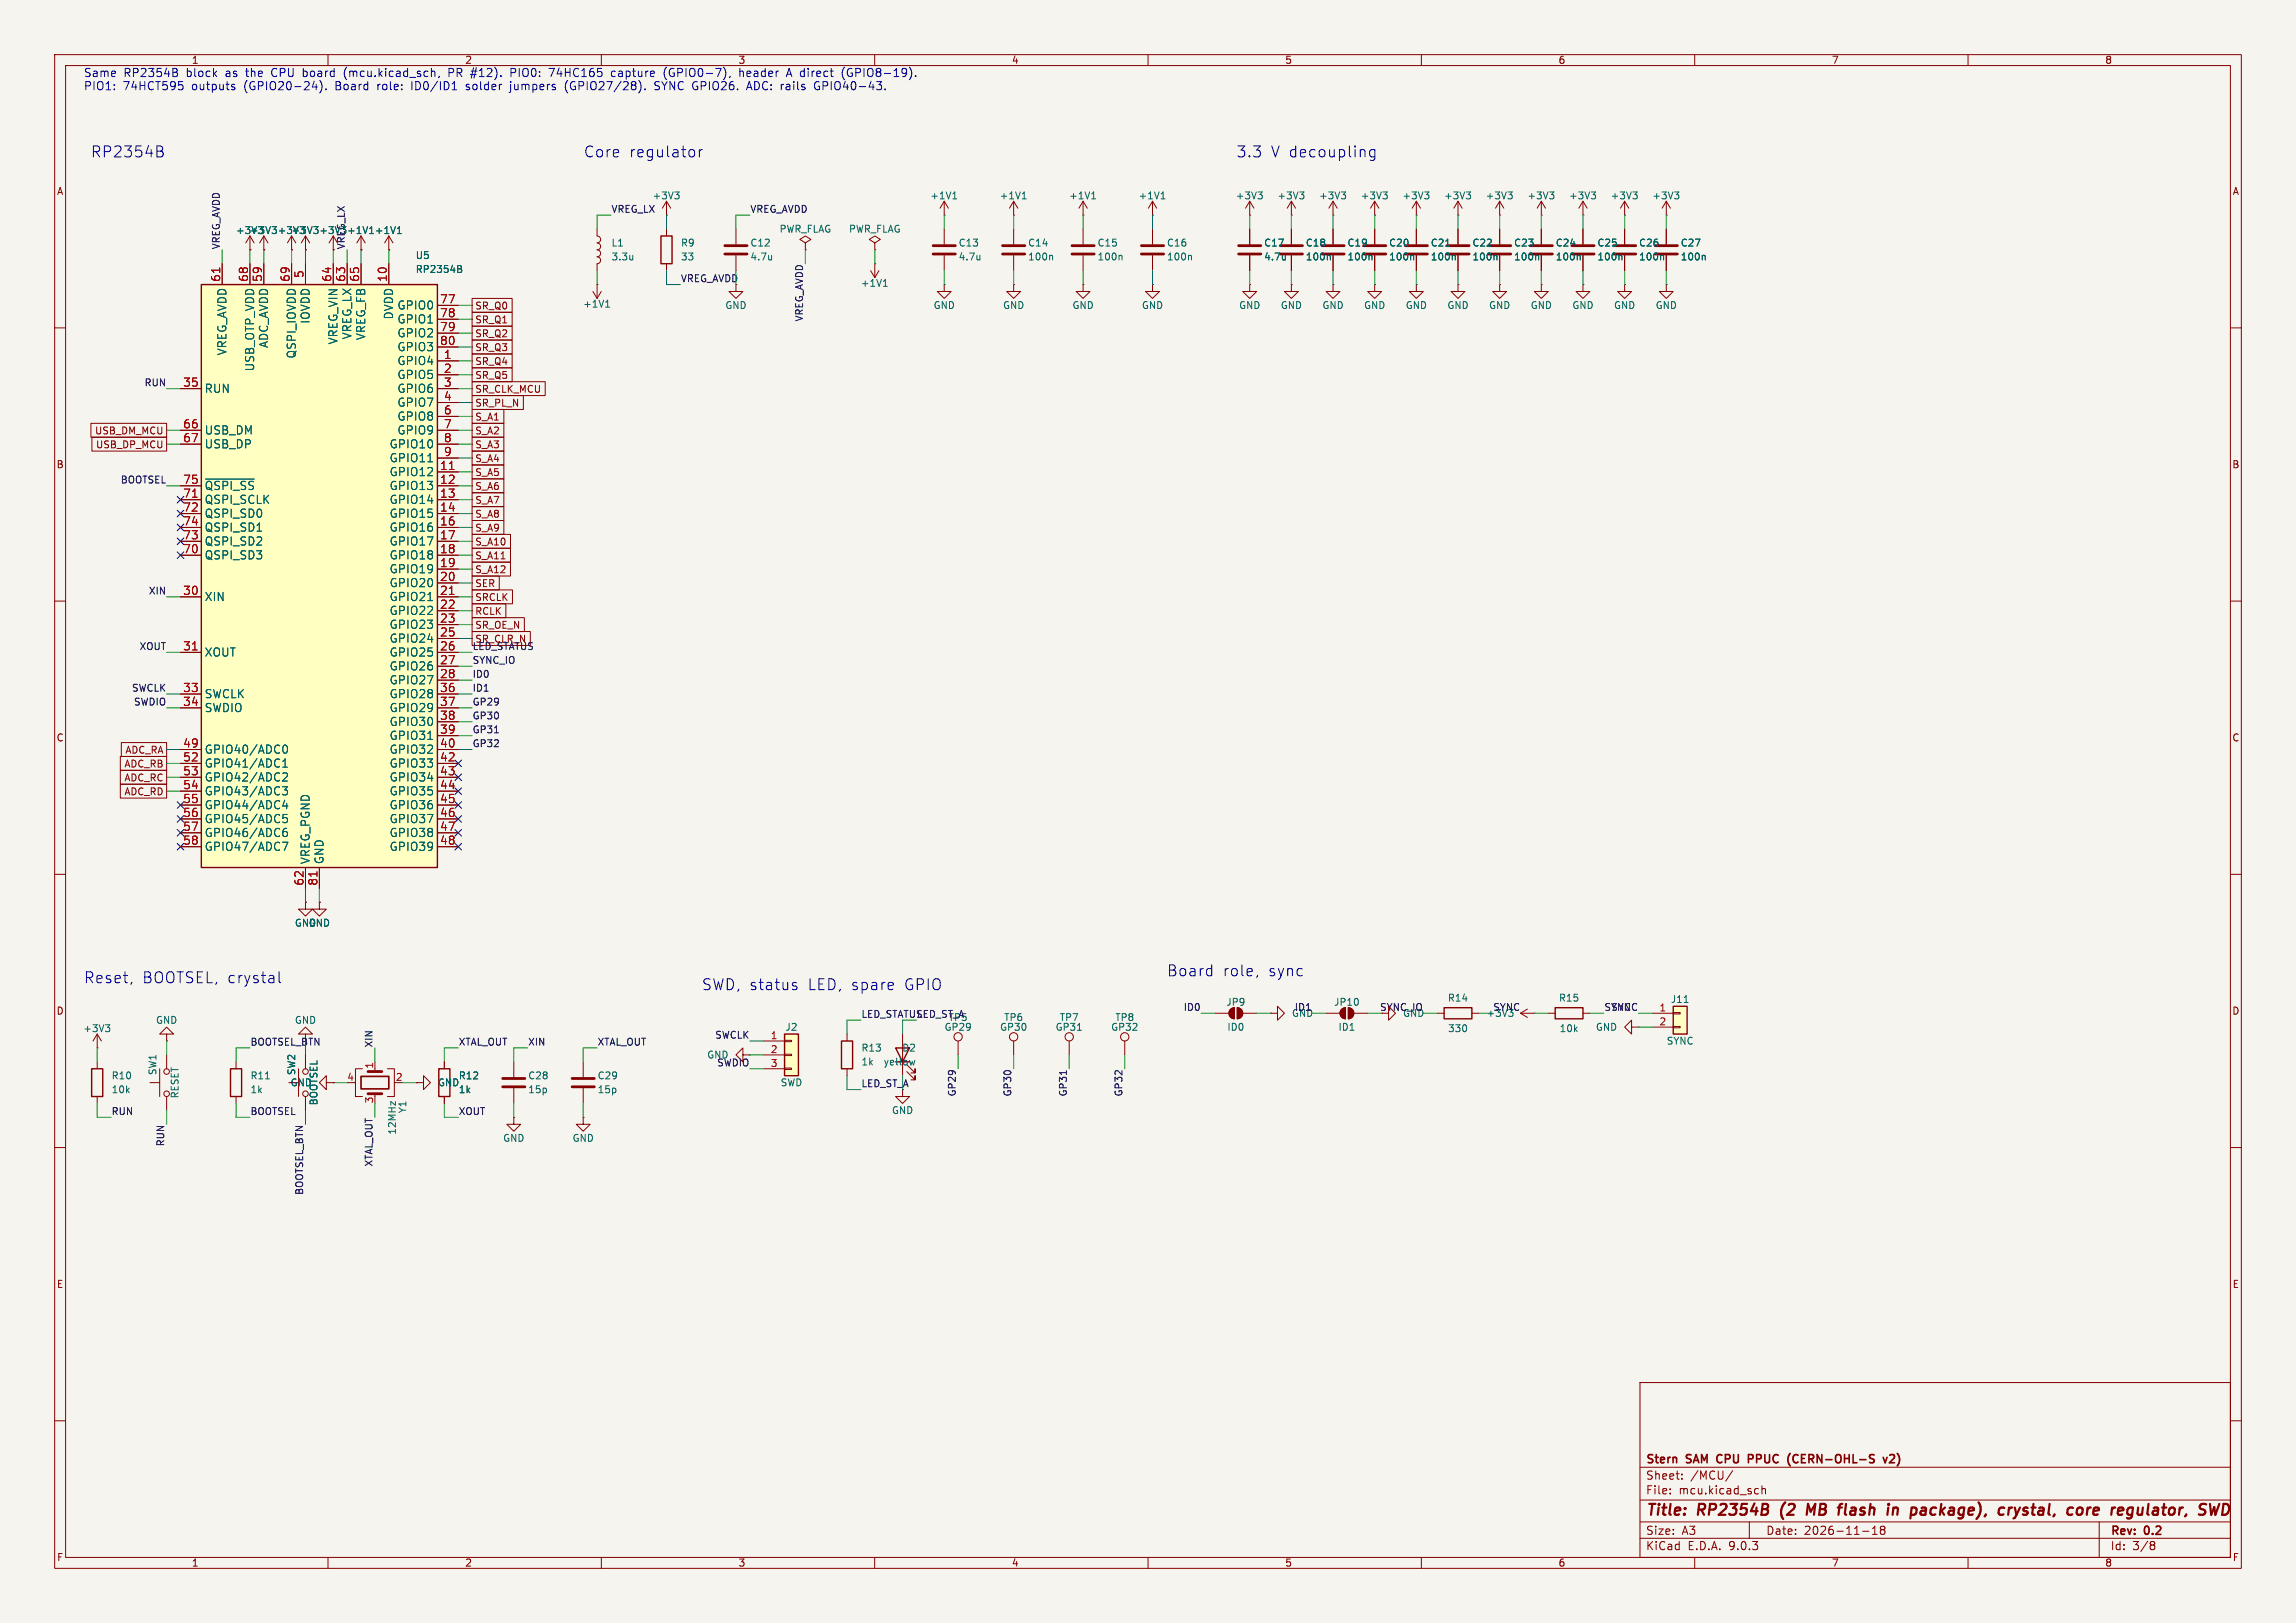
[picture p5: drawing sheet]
<svg xmlns="http://www.w3.org/2000/svg" width="420mm" height="297mm" viewBox="0 0 420 297" stroke-linecap="round" stroke-linejoin="round" font-family="sans-serif">
<defs><g id="words">
<g font-size="2.8" fill="#0000c2">
<text x="16.5" y="29">RP2354B</text>
<text x="106.7" y="29">Core</text>
<text x="115" y="29">regulator</text>
<text x="226.1" y="29">3.3</text>
<text x="232.4" y="29">V decoupling</text>
<text x="213.4" y="178.8">Board</text>
<text x="223.6" y="178.8">role,</text>
<text x="232" y="178.8">sync</text>
<text x="15.2" y="180.1">Reset,</text>
<text x="26" y="180.1">BOOTSEL, crystal</text>
<text x="128.3" y="181.4">SWD, status</text>
<text x="147.7" y="181.4">LED, spare</text>
<text x="165.5" y="181.4">GPIO</text>
</g>
<g font-size="2.8" fill="#840000">
<text x="301" y="277.9">Title:</text>
<text x="310.6" y="277.9">RP2354B</text>
<text x="326.6" y="277.9">(2</text>
<text x="332.2" y="277.9">MB</text>
<text x="338.8" y="277.9">flash</text>
<text x="348.5" y="277.9">in</text>
<text x="353.6" y="277.9">package),</text>
<text x="370.5" y="277.9">crystal,</text>
<text x="383.9" y="277.9">core</text>
<text x="392.7" y="277.9">regulator,</text>
</g>
<g font-size="2.1" fill="#0000c2">
<text x="15.2" y="14.4">Same</text>
<text x="15.2" y="16.8">PIO1:</text>
<text x="22.5" y="16.8">74HCT595</text>
<text x="22.6" y="14.4">RP2354B</text>
<text x="34.1" y="14.4">block</text>
<text x="35.1" y="16.8">outputs</text>
<text x="41.4" y="14.4">as</text>
<text x="44.8" y="16.8">(GPIO20-24).</text>
<text x="45.3" y="14.4">the</text>
<text x="50.1" y="14.4">CPU board</text>
<text x="61.7" y="16.8">Board</text>
<text x="63.6" y="14.4">(mcu.kicad_sch,</text>
<text x="69.5" y="16.8">role:</text>
<text x="75.8" y="16.8">ID0/ID1</text>
<text x="82.9" y="14.4">PR #12).</text>
<text x="86" y="16.8">solder</text>
<text x="94.2" y="16.8">jumpers</text>
<text x="94.6" y="14.4">PIO0:</text>
<text x="101.8" y="14.4">74HC165</text>
<text x="104.4" y="16.8">(GPIO27/28).</text>
<text x="113.3" y="14.4">capture</text>
<text x="121" y="16.8">SYNC GPIO26.</text>
<text x="123.1" y="14.4">(GPIO0-7),</text>
<text x="137.1" y="14.4">header</text>
<text x="138.2" y="16.8">ADC: rails</text>
<text x="146" y="14.4">A direct</text>
<text x="150.8" y="16.8">GPIO40-43.</text>
<text x="156.3" y="14.4">(GPIO8-19).</text>
</g>
<g font-size="2.1" fill="#a90000">
<text x="40.4" y="51.7" transform="rotate(-90 40.4 51.7)">61</text>
<text x="45.5" y="51.7" transform="rotate(-90 45.5 51.7)">68</text>
<text x="48" y="51.7" transform="rotate(-90 48 51.7)">59</text>
<text x="53.1" y="51.7" transform="rotate(-90 53.1 51.7)">69</text>
<text x="55.6" y="51" transform="rotate(-90 55.6 51)">5</text>
<text x="60.7" y="51.7" transform="rotate(-90 60.7 51.7)">64</text>
<text x="63.2" y="51.7" transform="rotate(-90 63.2 51.7)">63</text>
<text x="65.8" y="51.7" transform="rotate(-90 65.8 51.7)">65</text>
<text x="70.9" y="51.7" transform="rotate(-90 70.9 51.7)">10</text>
<text x="80.4" y="55.6">77</text>
<text x="80.4" y="58.2">78</text>
<text x="80.4" y="60.7">79</text>
<text x="80.4" y="63.2">80</text>
<text x="81.1" y="65.8">1</text>
<text x="33.4" y="70.9">35</text>
<text x="81.1" y="68.3">2</text>
<text x="81.1" y="70.9">3</text>
<text x="81.1" y="73.4">4</text>
<text x="81.1" y="75.9">6</text>
<text x="33.4" y="78.5">66</text>
<text x="33.4" y="81">67</text>
<text x="81.1" y="78.5">7</text>
<text x="81.1" y="81">8</text>
<text x="81.1" y="83.6">9</text>
<text x="33.4" y="88.6">75</text>
<text x="80.4" y="86.1">11</text>
<text x="80.4" y="88.6">12</text>
<text x="33.4" y="91.2">71</text>
<text x="33.4" y="93.7">72</text>
<text x="80.4" y="91.2">13</text>
<text x="80.4" y="93.7">14</text>
<text x="33.4" y="96.3">74</text>
<text x="33.4" y="98.8">73</text>
<text x="33.4" y="101.3">70</text>
<text x="80.4" y="96.3">16</text>
<text x="80.4" y="98.8">17</text>
<text x="80.4" y="101.3">18</text>
<text x="80.4" y="103.9">19</text>
<text x="80.4" y="106.4">20</text>
<text x="33.4" y="109">30</text>
<text x="80.4" y="109">21</text>
<text x="80.4" y="111.5">22</text>
<text x="33.4" y="119.1">31</text>
<text x="80.4" y="114">23</text>
<text x="80.4" y="116.6">25</text>
<text x="80.4" y="119.1">26</text>
<text x="80.4" y="121.7">27</text>
<text x="80.4" y="124.2">28</text>
<text x="33.4" y="126.7">33</text>
<text x="33.4" y="129.3">34</text>
<text x="80.4" y="131.8">38</text>
<text x="80.4" y="126.7">36</text>
<text x="80.4" y="129.3">37</text>
<text x="33.4" y="136.9">49</text>
<text x="80.4" y="134.4">39</text>
<text x="80.4" y="136.9">40</text>
<text x="33.4" y="139.4">52</text>
<text x="33.4" y="142">53</text>
<text x="80.4" y="139.4">42</text>
<text x="80.4" y="142">43</text>
<text x="33.4" y="144.5">54</text>
<text x="33.4" y="147.1">55</text>
<text x="33.4" y="149.6">56</text>
<text x="80.4" y="144.5">44</text>
<text x="80.4" y="147.1">45</text>
<text x="80.4" y="149.6">46</text>
<text x="33.4" y="152.1">57</text>
<text x="33.4" y="154.7">58</text>
<text x="80.4" y="152.1">47</text>
<text x="80.4" y="154.7">48</text>
<text x="55.6" y="162.2" transform="rotate(-90 55.6 162.2)">62</text>
<text x="58.2" y="162.2" transform="rotate(-90 58.2 162.2)">81</text>
</g>
<g font-size="2.1" fill="#006464">
<text x="56.9" y="59.3" transform="rotate(-90 56.9 59.3)">IOVDD</text>
<text x="72.1" y="58.5" transform="rotate(-90 72.1 58.5)">DVDD</text>
<text x="72.6" y="56.9">GPIO0</text>
<text x="72.6" y="59.4">GPIO1</text>
<text x="41.6" y="65.1" transform="rotate(-90 41.6 65.1)">VREG_AVDD</text>
<text x="49.2" y="63.7" transform="rotate(-90 49.2 63.7)">ADC_AVDD</text>
<text x="54.3" y="65.7" transform="rotate(-90 54.3 65.7)">QSPI_IOVDD</text>
<text x="61.9" y="63.1" transform="rotate(-90 61.9 63.1)">VREG_VIN</text>
<text x="64.5" y="62.2" transform="rotate(-90 64.5 62.2)">VREG_LX</text>
<text x="67" y="62.3" transform="rotate(-90 67 62.3)">VREG_FB</text>
<text x="72.6" y="61.9">GPIO2</text>
<text x="72.6" y="64.5">GPIO3</text>
<text x="46.7" y="68" transform="rotate(-90 46.7 68)">USB_OTP_VDD</text>
<text x="72.6" y="67">GPIO4</text>
<text x="72.6" y="69.6">GPIO5</text>
<text x="37.3" y="72.1">RUN</text>
<text x="72.6" y="72.1">GPIO6</text>
<text x="72.6" y="74.6">GPIO7</text>
<text x="72.6" y="77.2">GPIO8</text>
<text x="37.3" y="79.7">USB_DM</text>
<text x="37.3" y="82.3">USB_DP</text>
<text x="71.2" y="82.3">GPIO10</text>
<text x="72.6" y="79.7">GPIO9</text>
<text x="37.3" y="89.9">~{QSPI_SS}</text>
<text x="71.2" y="84.8">GPIO11</text>
<text x="71.2" y="87.3">GPIO12</text>
<text x="71.2" y="89.9">GPIO13</text>
<text x="37.3" y="92.4">QSPI_SCLK</text>
<text x="37.3" y="95">QSPI_SD0</text>
<text x="71.2" y="92.4">GPIO14</text>
<text x="71.2" y="95">GPIO15</text>
<text x="37.3" y="97.5">QSPI_SD1</text>
<text x="37.3" y="100">QSPI_SD2</text>
<text x="71.2" y="97.5">GPIO16</text>
<text x="71.2" y="100">GPIO17</text>
<text x="37.3" y="102.6">QSPI_SD3</text>
<text x="71.2" y="102.6">GPIO18</text>
<text x="71.2" y="105.1">GPIO19</text>
<text x="71.2" y="107.7">GPIO20</text>
<text x="37.3" y="110.2">XIN</text>
<text x="71.2" y="110.2">GPIO21</text>
<text x="71.2" y="112.7">GPIO22</text>
<text x="71.2" y="115.3">GPIO23</text>
<text x="71.2" y="117.8">GPIO24</text>
<text x="37.3" y="120.4">XOUT</text>
<text x="71.2" y="120.4">GPIO25</text>
<text x="71.2" y="122.9">GPIO26</text>
<text x="71.2" y="125.4">GPIO27</text>
<text x="37.3" y="128">SWCLK</text>
<text x="37.3" y="130.5">SWDIO</text>
<text x="71.2" y="128">GPIO28</text>
<text x="71.2" y="130.5">GPIO29</text>
<text x="71.2" y="133.1">GPIO30</text>
<text x="71.2" y="135.6">GPIO31</text>
<text x="37.3" y="138.1">GPIO40/ADC0</text>
<text x="37.3" y="140.7">GPIO41/ADC1</text>
<text x="37.3" y="143.2">GPIO42/ADC2</text>
<text x="71.2" y="138.1">GPIO32</text>
<text x="71.2" y="140.7">GPIO33</text>
<text x="71.2" y="143.2">GPIO34</text>
<text x="37.3" y="145.8">GPIO43/ADC3</text>
<text x="37.3" y="148.3">GPIO44/ADC4</text>
<text x="71.2" y="145.8">GPIO35</text>
<text x="71.2" y="148.3">GPIO36</text>
<text x="37.3" y="150.8">GPIO45/ADC5</text>
<text x="37.3" y="153.4">GPIO46/ADC6</text>
<text x="37.3" y="155.9">GPIO47/ADC7</text>
<text x="71.2" y="150.8">GPIO37</text>
<text x="71.2" y="153.4">GPIO38</text>
<text x="71.2" y="155.9">GPIO39</text>
<text x="56.9" y="158.2" transform="rotate(-90 56.9 158.2)">VREG_PGND</text>
<text x="59.4" y="158.2" transform="rotate(-90 59.4 158.2)">GND</text>
</g>
<g font-size="2.1" fill="#840000">
<text x="301" y="268.2">Stern</text>
<text x="308.6" y="268.2">SAM</text>
<text x="314.8" y="268.2">CPU</text>
<text x="321.1" y="268.2">PPUC</text>
<text x="328.9" y="268.2">(CERN-OHL-S</text>
<text x="347.1" y="268.2">v2)</text>
<text x="301" y="273.7">File:</text>
<text x="301" y="271">Sheet:</text>
<text x="307.1" y="273.7">mcu.kicad_sch</text>
<text x="309.2" y="271">/MCU/</text>
<text x="301" y="281.1">Size:</text>
<text x="307.6" y="281.1">A3</text>
<text x="323" y="281.1">Date:</text>
<text x="330" y="281.1">2026-11-18</text>
<text x="386" y="281.3">Rev:</text>
<text x="392.4" y="281.3">0.2</text>
<text x="301" y="283.9">KiCad</text>
<text x="308.7" y="283.9">E.D.A.</text>
<text x="316.3" y="283.9">9.0.3</text>
<text x="386" y="283.9">Id:</text>
<text x="390.1" y="283.9">3/8</text>
</g>
<g font-size="1.8" fill="#840000">
<text x="35" y="11.9">1</text>
<text x="85" y="11.9">2</text>
<text x="135" y="11.9">3</text>
<text x="185" y="11.9">4</text>
<text x="235" y="11.9">5</text>
<text x="285" y="11.9">6</text>
<text x="335" y="11.9">7</text>
<text x="385" y="11.9">8</text>
<text x="10.3" y="35.9">A</text>
<text x="408.3" y="35.9">A</text>
<text x="86.8" y="56.8">SR_Q0</text>
<text x="86.8" y="59.4">SR_Q1</text>
<text x="86.8" y="64.5">SR_Q3</text>
<text x="86.8" y="61.9">SR_Q2</text>
<text x="86.8" y="69.5">SR_Q5</text>
<text x="86.8" y="67">SR_Q4</text>
<text x="86.8" y="77.2">S_A1</text>
<text x="86.8" y="74.6">SR_PL_N</text>
<text x="86.8" y="72.1">SR_CLK_MCU</text>
<text x="17.3" y="79.7">USB_DM_MCU</text>
<text x="17.5" y="82.2">USB_DP_MCU</text>
<text x="86.8" y="82.2">S_A3</text>
<text x="86.8" y="79.7">S_A2</text>
<text x="10.3" y="85.9">B</text>
<text x="86.8" y="89.9">S_A6</text>
<text x="86.8" y="87.3">S_A5</text>
<text x="86.8" y="84.8">S_A4</text>
<text x="408.2" y="85.9">B</text>
<text x="86.8" y="94.9">S_A8</text>
<text x="86.8" y="92.4">S_A7</text>
<text x="86.8" y="100">S_A10</text>
<text x="86.8" y="97.5">S_A9</text>
<text x="86.8" y="105.1">S_A12</text>
<text x="86.8" y="102.6">S_A11</text>
<text x="86.8" y="107.6">SER</text>
<text x="86.8" y="112.7">RCLK</text>
<text x="86.8" y="110.2">SRCLK</text>
<text x="86.8" y="115.3">SR_OE_N</text>
<text x="10.3" y="135.9">C</text>
<text x="408.2" y="135.9">C</text>
<text x="22.7" y="140.7">ADC_RB</text>
<text x="22.7" y="143.2">ADC_RC</text>
<text x="22.8" y="138.1">ADC_RA</text>
<text x="22.7" y="145.7">ADC_RD</text>
<text x="10.3" y="185.9">D</text>
<text x="408.2" y="185.9">D</text>
<text x="10.3" y="235.9">E</text>
<text x="408.3" y="235.9">E</text>
<text x="10.3" y="285.9">F</text>
<text x="35" y="286.9">1</text>
<text x="85" y="286.9">2</text>
<text x="135" y="286.9">3</text>
<text x="185" y="286.9">4</text>
<text x="235" y="286.9">5</text>
<text x="285" y="286.9">6</text>
<text x="335" y="286.9">7</text>
<text x="385" y="286.9">8</text>
<text x="408.3" y="285.9">F</text>
</g>
<g font-size="1.8" fill="#0f0f0f">
<text x="111.8" y="39">VREG_LX</text>
<text x="137.2" y="39">VREG_AVDD</text>
<text x="40.3" y="45.7" transform="rotate(-90 40.3 45.7)">VREG_AVDD</text>
<text x="124.5" y="51.7">VREG_AVDD</text>
<text x="147" y="58.9" transform="rotate(-90 147 58.9)">VREG_AVDD</text>
<text x="26.3" y="70.8">RUN</text>
<text x="22" y="88.6">BOOTSEL</text>
<text x="27.1" y="108.9">XIN</text>
<text x="25.4" y="119">XOUT</text>
<text x="86.4" y="119">LED_STATUS</text>
<text x="86.8" y="117.8">SR_CLR_N</text>
<text x="86.4" y="124.1">ID0</text>
<text x="86.4" y="121.6">SYNC_IO</text>
<text x="24" y="126.7">SWCLK</text>
<text x="24.4" y="129.2">SWDIO</text>
<text x="86.4" y="131.7">GP30</text>
<text x="86.4" y="129.2">GP29</text>
<text x="86.4" y="126.7">ID1</text>
<text x="86.4" y="134.3">GP31</text>
<text x="86.4" y="136.8">GP32</text>
<text x="216.4" y="185.1">ID0</text>
<text x="236.7" y="185.1">ID1</text>
<text x="252.3" y="185.1">SYNC_IO</text>
<text x="273" y="185.1">SYNC</text>
<text x="294.6" y="185.1">SYNC</text>
<text x="45.7" y="191.4">BOOTSEL_BTN</text>
<text x="68.2" y="191.8" transform="rotate(-90 68.2 191.8)">XIN</text>
<text x="83.8" y="191.4">XTAL_OUT</text>
<text x="96.5" y="191.4">XIN</text>
<text x="109.2" y="191.4">XTAL_OUT</text>
<text x="130.7" y="190.2">SWCLK</text>
<text x="167.6" y="186.3">LED_ST_A</text>
<text x="173.4" y="187">TP5</text>
<text x="256.5" y="186.3">GND</text>
<text x="271.8" y="186.3">+3V3</text>
<text x="129.3" y="193.9">GND</text>
<text x="131.1" y="195.2">SWDIO</text>
<text x="157.5" y="199">LED_ST_A</text>
<text x="174.9" y="200.7" transform="rotate(-90 174.9 200.7)">GP29</text>
<text x="185.1" y="200.7" transform="rotate(-90 185.1 200.7)">GP30</text>
<text x="195.2" y="200.7" transform="rotate(-90 195.2 200.7)">GP31</text>
<text x="205.4" y="200.7" transform="rotate(-90 205.4 200.7)">GP32</text>
<text x="20.3" y="204.1">RUN</text>
<text x="30.1" y="209.9" transform="rotate(-90 30.1 209.9)">RUN</text>
<text x="45.7" y="204.1">BOOTSEL</text>
<text x="83.8" y="204.1">XOUT</text>
<text x="68.2" y="213.6" transform="rotate(-90 68.2 213.6)">XTAL_OUT</text>
<text x="55.5" y="218.8" transform="rotate(-90 55.5 218.8)">BOOTSEL_BTN</text>
</g>
<g font-size="1.8" fill="#006464">
<text x="119.3" y="36.7">+3V3</text>
<text x="170.1" y="36.7">+1V1</text>
<text x="182.8" y="36.7">+1V1</text>
<text x="195.5" y="36.7">+1V1</text>
<text x="208.2" y="36.7">+1V1</text>
<text x="226" y="36.7">+3V3</text>
<text x="233.6" y="36.7">+3V3</text>
<text x="241.2" y="36.7">+3V3</text>
<text x="248.8" y="36.7">+3V3</text>
<text x="256.4" y="36.7">+3V3</text>
<text x="264.1" y="36.7">+3V3</text>
<text x="271.7" y="36.7">+3V3</text>
<text x="279.3" y="36.7">+3V3</text>
<text x="286.9" y="36.7">+3V3</text>
<text x="294.5" y="36.7">+3V3</text>
<text x="302.2" y="36.7">+3V3</text>
<text x="43.1" y="43">+3V3</text>
<text x="45.6" y="43">+3V3 +3V3</text>
<text x="53.2" y="43">+3V3 +3V3 +1V1 +1V1</text>
<text x="63.2" y="45.7" transform="rotate(-90 63.2 45.7)">VREG_LX</text>
<text x="76" y="47.6">U5</text>
<text x="111.8" y="45.3">L1</text>
<text x="111.8" y="47.9">3.3u</text>
<text x="124.5" y="45.3">R9</text>
<text x="124.5" y="47.9">33</text>
<text x="137.2" y="45.3">C12</text>
<text x="137.2" y="47.9">4.7u</text>
<text x="142.5" y="42.8">PWR_FLAG</text>
<text x="155.2" y="42.8">PWR_FLAG</text>
<text x="175.3" y="45.3">C13</text>
<text x="175.3" y="47.9">4.7u</text>
<text x="188" y="47.9">100n</text>
<text x="188" y="45.3">C14</text>
<text x="200.7" y="47.9">100n</text>
<text x="200.7" y="45.3">C15</text>
<text x="213.4" y="47.9">100n</text>
<text x="213.4" y="45.3">C16</text>
<text x="231.1" y="45.3">C17</text>
<text x="231.1" y="47.9">4.7u</text>
<text x="238.8" y="47.9">100n</text>
<text x="238.8" y="45.3">C18</text>
<text x="246.4" y="47.9">100n</text>
<text x="246.4" y="45.3">C19</text>
<text x="254" y="47.9">100n</text>
<text x="254" y="45.3">C20</text>
<text x="261.6" y="47.9">100n</text>
<text x="261.6" y="45.3">C21</text>
<text x="269.2" y="47.9">100n</text>
<text x="269.2" y="45.3">C22</text>
<text x="276.9" y="47.9">100n</text>
<text x="276.9" y="45.3">C23</text>
<text x="284.5" y="47.9">100n</text>
<text x="284.5" y="45.3">C24</text>
<text x="292.1" y="47.9">100n</text>
<text x="292.1" y="45.3">C25</text>
<text x="299.7" y="47.9">100n</text>
<text x="299.7" y="45.3">C26</text>
<text x="307.3" y="47.9">100n</text>
<text x="307.3" y="45.3">C27</text>
<text x="76" y="50.1">RP2354B</text>
<text x="157.4" y="52.7">+1V1</text>
<text x="106.6" y="56.5">+1V1</text>
<text x="132.6" y="56.7">GND</text>
<text x="170.7" y="56.7">GND</text>
<text x="183.4" y="56.7">GND</text>
<text x="196.1" y="56.7">GND</text>
<text x="208.8" y="56.7">GND</text>
<text x="226.6" y="56.7">GND</text>
<text x="234.2" y="56.7">GND</text>
<text x="241.8" y="56.7">GND</text>
<text x="249.4" y="56.7">GND</text>
<text x="257" y="56.7">GND</text>
<text x="264.7" y="56.7">GND</text>
<text x="272.3" y="56.7">GND</text>
<text x="279.9" y="56.7">GND</text>
<text x="287.5" y="56.7">GND</text>
<text x="295.1" y="56.7">GND</text>
<text x="302.8" y="56.7">GND</text>
<text x="53.8" y="169.8">GND</text>
<text x="56.4" y="169.8">GND</text>
<text x="224.2" y="184.3">JP9</text>
<text x="244" y="184.3">JP10</text>
<text x="264.8" y="183.5">R14</text>
<text x="285.1" y="183.5">R15</text>
<text x="305.5" y="183.7">J11</text>
<text x="15.1" y="189.1">+3V3</text>
<text x="28.4" y="187.6">GND</text>
<text x="53.8" y="187.6">GND</text>
<text x="143.6" y="188.8">J2</text>
<text x="172.7" y="188.8">GP29</text>
<text x="182.8" y="188.8">GP30</text>
<text x="183.6" y="187">TP6</text>
<text x="193" y="188.8">GP31</text>
<text x="193.8" y="187">TP7</text>
<text x="203.2" y="188.8">GP32</text>
<text x="203.9" y="187">TP8</text>
<text x="224.4" y="188.8">ID0</text>
<text x="236.2" y="186.3">GND</text>
<text x="244.7" y="188.8">ID1</text>
<text x="264.8" y="189.1">330</text>
<text x="285.2" y="189.1">10k</text>
<text x="291.8" y="188.8">GND</text>
<text x="304.8" y="191.4">SYNC</text>
<text x="20.3" y="197.7">R10</text>
<text x="28.8" y="196.8" transform="rotate(-90 28.8 196.8)">SW1</text>
<text x="45.7" y="197.7">R11</text>
<text x="54.2" y="196.8" transform="rotate(-90 54.2 196.8)">SW2</text>
<text x="83.8" y="197.7">R12</text>
<text x="96.5" y="197.7">C28</text>
<text x="109.2" y="197.7">C29</text>
<text x="157.5" y="192.6">R13</text>
<text x="157.5" y="195.2">1k</text>
<text x="161.6" y="195.2">yellow</text>
<text x="164.9" y="192.6">D2</text>
<text x="20.3" y="200.3">10k</text>
<text x="32.9" y="201.1" transform="rotate(-90 32.9 201.1)">RESET</text>
<text x="45.7" y="200.3">1k</text>
<text x="53.1" y="199">GND</text>
<text x="58.3" y="202.4" transform="rotate(-90 58.3 202.4)">BOOTSEL</text>
<text x="74.5" y="203.8" transform="rotate(-90 74.5 203.8)">Y1</text>
<text x="80" y="199">GND</text>
<text x="83.8" y="200.3">1k</text>
<text x="96.5" y="200.3">15p</text>
<text x="109.2" y="200.3">15p</text>
<text x="142.7" y="199">SWD</text>
<text x="72.6" y="207.7" transform="rotate(-90 72.6 207.7)">12MHz</text>
<text x="91.9" y="209.1">GND</text>
<text x="104.6" y="209.1">GND</text>
<text x="163.1" y="204.1">GND</text>
</g>
<g font-size="1.8" fill="#a90000">
<text x="303.5" y="185.2">1</text>
<text x="140.9" y="190.2">1</text>
<text x="303.5" y="187.7">2</text>
<text x="63.4" y="197.9">4</text>
<text x="68.3" y="195.7" transform="rotate(-90 68.3 195.7)">1</text>
<text x="72.3" y="197.9">2</text>
<text x="140.9" y="192.8">2</text>
<text x="140.9" y="195.3">3</text>
<text x="68.3" y="202" transform="rotate(-90 68.3 202)">3</text>
</g>
<text font-size="1.8" fill="#009600" x="157.5" y="186.3">LED_STATUS</text>
</g></defs>
<path d="M0 0h420v297h-420z" fill="#f5f4ef" stroke="#f5f4ef" stroke-width=".18"/>
<g fill="none" stroke="#840000" stroke-width=".18">
<path d="M10 10h400v277h-400zM12 12h396v273h-396zM60 10v2M110 10v2M160 10v2M210 10v2M260 10v2M310 10v2M360 10v2M185.4 39.4h.1M185.4 36.8v2.6M185.4 36.8l-.7 1.3"/>
<path d="M185.4 36.8l.8 1.3M198.1 39.4h.1M198.1 36.8v2.6M198.1 36.8l-.7 1.3M198.1 36.8l.8 1.3M210.8 39.4h.1M210.8 36.8v2.6M210.8 36.8l-.7 1.3M210.8 36.8l.8 1.3M266.7 39.4h.1M266.7 36.8l-.8 1.3M266.7 36.8l.8 1.3"/>
<path d="M266.7 36.8v2.6M274.3 39.4h.1M274.3 36.8l-.7 1.3M274.3 36.8l.8 1.3M274.3 36.8v2.6M281.9 39.4h.1M281.9 36.8l-.7 1.3M281.9 36.8l.8 1.3M281.9 36.8v2.6M185.4 41.9v2.8M185.4 46.7v2.8M198.1 52.1v1.2h1.3l-1.3 1.3-1.3-1.3h1.3"/>
<path d="M198.1 52.1h.1M198.1 41.9v2.8M198.1 46.7v2.8M210.8 41.9v2.8M210.8 46.7v2.8M266.7 52.1v1.2h1.3l-1.3 1.3-1.3-1.3h1.3M266.7 52.1h.1M266.7 41.9v2.8M266.7 46.7v2.8M274.3 52.1v1.2h1.3l-1.3 1.3-1.3-1.3h1.3M274.3 52.1h.1M274.3 41.9v2.8"/>
<path d="M274.3 46.7v2.8M281.9 41.9v2.8M281.9 46.7v2.8M297.2 41.9v2.8M297.2 46.7v2.8M10 60h2M408 60h2M10 110h2M408 110h2M10 160h2M408 160h2M55.9 165.1v1.3h1.2l-1.2 1.2-1.3-1.2h1.3"/>
<path d="M55.9 165.1h.1M58.4 165.1v1.3h1.3l-1.3 1.2-1.3-1.2h1.3M58.4 165.1h.1M17.8 191.8h.1M17.8 189.2v2.6M17.8 194.3v1.3M17.8 189.2l-.8 1.3M17.8 189.2l.7 1.3M27.4 198.1h1.8M29.2 195.6v5.1M30.5 189.2h1.2l-1.2-1.2-1.3 1.2h1.3v1.3M30.5 190.5h.1"/>
<path d="M30.5 193v2.6M43.2 194.3v1.3M54.6 195.6v5.1M55.9 189.2h1.2l-1.2-1.2-1.3 1.2h1.3v1.3M55.9 193v2.6M59.7 198.1v-1.2l-1.3 1.2 1.3 1.3v-1.3h1.3M61 198.1h.1M94 194.3v2.8M94 199.1v2.8M106.7 194.3v2.8M106.7 199.1v2.8M185.4 190.5v2.5"/>
<path d="M195.6 190.5v2.5M262.9 185.4h1.3M269.2 185.4h1.3M283.2 185.4h1.3M289.6 185.4h1.2M10 210h2M17.8 200.7v1.2M30.5 200.7v2.5M43.2 200.7v1.2M55.9 200.7v2.5M94 204.5v1.2h1.2l-1.2 1.3-1.3-1.3h1.3M94 204.5h.1"/>
<path d="M408 210h2M300 253h108v32h-108zM10 260h2M300 278.5h108M300 274.5h108M300 268.5h108M305.5 273.2v.2M305.5 272.5v.1M307.7 270.5v.2M307.7 269.8v.1M316.9 269.1l-1.2 1.9M320 278.5v3"/>
<path d="M321.2 272.4l.5 .1M321.7 273.3l-.5 .1M322.3 272.5l.2-.1 .4 .1v.9M322.3 271.9v1.5M342.5 279.7l.4-.4v1.5M344.2 279.9l-.3 .3 .1 .4 .2 .2 .5-.1 .1-.2-.1-.4-.2-.2M344.2 279.9l-.3-.3 .3-.3 .5 .1 .1 .2-.3 .3M344.2 279.9h.3M384 278.5v6.5M408 260h2M60 285v2M110 285v2"/>
<path d="M160 285v2M210 285v2M260 285v2M300 281.5h108M310 285v2M340.7 280.2h1.2M342.5 280.8h.9M360 285v2M393.6 282.1l.4 .1 .2 .2-.3 .3M393.6 282.7h.3M393.9 282.7l.2 .2 .1 .4-.2 .2-.4 .1"/>
<circle cx="30.5" cy="196.1" r=".51"/>
<circle cx="55.9" cy="196.1" r=".51"/>
<circle cx="185.4" cy="189.7" r=".76"/>
<circle cx="195.6" cy="189.7" r=".76"/>
<circle cx="30.5" cy="200.2" r=".51"/>
<circle cx="55.9" cy="200.2" r=".51"/>
</g>
<g fill="none" stroke="#840000" stroke-width=".4">
<path d="M325.8 276.3l.1 1.1M332.1 275.2l-.9 1.4-.5-1.4-.2 2M337.5 277.1l.2 .1M337.7 275.2l-.2 1.7M346.3 276.1a.49 .49 0 0 1 .9 .1l-.2 1M346.4 275.9l-.2 1.3M351.7 275.9h.4l.2 .3-.1 1M352.2 277.1l-.2 .1M352.3 276.3l-.7 .1M367.5 275.9l-.2 1.3M368.1 275.9l-.4 .1-.2 .3M368.5 275.9l.4 1.3"/>
<path d="M368.9 277.2l-.3 .5-.3 .2M369.5 275.9l-.6 1.3M381.9 275.9l-.2 1.3M382.5 275.9l-.4 .1-.3 .3M383.3 275.9l-.3 .3-.1 .7 .2 .3M383.9 276.3l-1 .2M391.1 275.9v1.2a.57 .57 0 0 0 .7-.1M392 275.9l-.2 1.3M406.7 275.2h.5a1.08 1.08 0 0 1 .6 1.1 1.08 1.08 0 0 1-.8 .9h-.5z"/>
</g>
<path d="M314.2 266.4l-.2 .4 .2 .7M320.5 266.3l-.7-.1v1.5M320.5 266.9l-.7 .1M328.3 266.3l-.3 .5v.5l.3 .3M344.5 266.7l.3 1 .4-1M346.4 266.3l-.5-.1-.2 .1M346.5 266.8l-.9 .9h.9" fill="none" stroke="#840000" stroke-width=".3"/>
<g fill="none" stroke="#006464" stroke-width=".18">
<path d="M187 36.4h.7M187.1 35.4l.3-.3v1.3M199.7 36.4h.7M199.8 35.4l.3-.3v1.3M212.4 36.4h.7M212.5 35.4l.3-.3v1.3M268.2 35.1h.8l-.4 .5M268.8 35.6l.2 .2v.4l-.2 .2M275.8 35.1h.8l-.4 .5M276.4 35.6l.2 .2v.4l-.2 .2M283.5 35.1h.7l-.4 .5M284 35.6l.2 .2v.4l-.2 .2"/>
<path d="M192.4 46.7l.1 .2v.7M205.1 46.7l.1 .2v.7M217.8 46.7l.1 .2v.7M273.6 46.7l.2 .2v.7M281.3 46.7l.1 .2v.7M288.9 46.7l.2 .2v.7M304.1 46.7l.2 .2v.7M19.3 187.5h.8l-.4 .5M19.8 188l.3 .2v.4l-.3 .2M48.6 197.4h.7M197.1 188.5h.7"/>
</g>
<g fill="none" stroke="#840000" stroke-width=".51">
<path d="M183.4 45h4.1M183.4 46.5h4.1M196.1 45h4.1M196.1 46.5h4.1M208.8 45h4.1M208.8 46.5h4.1M264.7 45h4M264.7 46.5h4M272.3 45h4.1M272.3 46.5h4.1M279.9 45h4.1M279.9 46.5h4.1"/>
<path d="M295.1 45h4.1M295.1 46.5h4.1M91.9 197.4h4.1M91.9 198.9h4.1M104.6 197.4h4.1M104.6 198.9h4.1"/>
</g>
<path d="M16.8 195.6h2v5.1h-2zM42.2 195.6h2v5.1h-2zM264.2 184.4h5v2h-5zM284.5 184.4h5.1v2h-5.1z" fill="none" stroke="#840000" stroke-width=".25"/>
<path d="M306.1 184.2h2.5v5h-2.5z" fill="#ffffc2"/>
<path d="M306.1 184.2h2.5v5h-2.5z" fill="none" stroke="#840000" stroke-width=".25"/>
<g fill="none" stroke="#840000" stroke-width=".18">
<path d="M222.2 185.4h2.6M225.1 184.7l.7-.3v2a1.02 1.02 0 0 1-.9-.6 1.02 1.02 0 0 1 .2-1.1zM226.3 184.4a1.02 1.02 0 0 1 1 1 1.02 1.02 0 0 1-1 1zM227.3 185.4h2.6M232.4 185.4h1.3v-1.2l1.2 1.2-1.2 1.3v-1.3M232.4 185.4h.1M242.6 185.4h2.5M245.4 184.7l.7-.3v2a1.02 1.02 0 0 1-.9-.6 1.02 1.02 0 0 1 .2-1.1zM246.6 184.4a1.02 1.02 0 0 1 1 1 1.02 1.02 0 0 1-1 1zM247.6 185.4h2.6M252.7 185.4h1.3v-1.2l1.3 1.2-1.3 1.3v-1.3M278.1 185.4h2.6"/>
<path d="M278.1 185.4l1.3 .8M279.4 184.7l-1.3 .7M280.7 185.4h.1M298.4 188v-1.3l-1.2 1.3 1.2 1.2v-1.2h1.3M299.7 188h.1M302.3 185.4h3.8M302.3 188h3.8M306.1 185.3h1.2v.2h-1.2zM306.1 187.8h1.2v.3h-1.2z"/>
</g>
<path d="M276.8 185.5v.3l-.3 .2M308.1 183.5h.7" fill="none" stroke="#006464" stroke-width=".18"/>
<g fill="#840000" stroke="#840000" stroke-width=".18">
<path d="M225.1 184.7l.7-.3v2a1.02 1.02 0 0 1-.9-.6 1.02 1.02 0 0 1 .2-1.1z"/>
<path d="M226.3 184.4a1.02 1.02 0 0 1 1 1 1.02 1.02 0 0 1-1 1z"/>
<path d="M245.4 184.7l.7-.3v2a1.02 1.02 0 0 1-.9-.6 1.02 1.02 0 0 1 .2-1.1z"/>
<path d="M246.6 184.4a1.02 1.02 0 0 1 1 1 1.02 1.02 0 0 1-1 1z"/>
</g>
<path d="M36.8 52.1h43.2v106.7h-43.2z" fill="#ffffc2"/>
<path d="M36.8 52.1h43.2v106.7h-43.2z" fill="none" stroke="#840000" stroke-width=".25"/>
<g fill="none" stroke="#840000" stroke-width=".18">
<path d="M297.2 39.4h.1M297.2 36.8l-.8 1.3M297.2 36.8l.7 1.3M297.2 36.8v2.6M40.6 48.3v3.8M45.7 48.3v3.8M48.3 48.3v3.8M53.3 48.3v3.8M55.9 48.3v3.8M61 48.3v3.8M63.5 48.3v3.8M66 48.3v3.8"/>
<path d="M71.1 48.3v3.8M80 55.9h3.8M80 58.4h3.8M210.8 52.1v1.2h1.3l-1.3 1.3-1.3-1.3h1.3M210.8 52.1h.1M297.2 52.1v1.2h1.2l-1.2 1.3-1.3-1.3h1.3M297.2 52.1h.1M304.8 52.1v1.2h1.3l-1.3 1.3-1.3-1.3h1.3M304.8 52.1h.1M304.8 41.9v2.8M304.8 46.7v2.8M33 71.1h3.8"/>
<path d="M33 78.7h3.8M80 71.1h3.8M80 78.7h3.8M80 61h3.8M80 63.5h3.8M80 66h3.8M80 68.6h3.8M80 73.7h3.8M80 76.2h3.8M33 81.3h3.8M33 88.9h3.8M33 91.4h3.8"/>
<path d="M33 94h3.8M33 96.5h3.8M33 99.1h3.8M80 81.3h3.8M80 88.9h3.8M80 91.4h3.8M80 94h3.8M80 96.5h3.8M80 99.1h3.8M80 83.8h3.8M80 86.4h3.8M33 101.6h3.8"/>
<path d="M33 109.2h3.8M33 119.4h3.8M80 101.6h3.8M80 109.2h3.8M80 119.4h3.8M80 104.1h3.8M80 106.7h3.8M80 111.8h3.8M80 114.3h3.8M80 116.8h3.8M33 137.2h3.8M33 139.7h3.8"/>
<path d="M33 127h3.8M33 129.5h3.8M80 137.2h3.8M80 139.7h3.8M80 132.1h3.8M80 134.6h3.8M80 127h3.8M80 129.5h3.8M80 121.9h3.8M80 124.5h3.8M33 142.2h3.8M33 144.8h3.8"/>
<path d="M33 147.3h3.8M33 149.9h3.8M33 152.4h3.8M33 154.9h3.8M55.9 158.8v3.8M58.4 158.8v3.8M80 142.2h3.8M80 144.8h3.8M80 147.3h3.8M80 149.9h3.8M80 152.4h3.8M80 154.9h3.8"/>
<path d="M205.7 190.5v2.5"/>
<circle cx="205.7" cy="189.7" r=".76"/>
</g>
<g fill="none" stroke="#006464" stroke-width=".18">
<path d="M298.7 35.1h.8l-.4 .5M299.2 35.6l.3 .2v.4l-.3 .2M83.7 48.6l.6 .1 .1 .2-.2 .3M83.7 49.2h.5M84.2 49.2l.3 .2-.1 .3-.7 .2M311.7 46.7l.2 .2v.7M37.6 87.7h8.9M78.3 84.5h.8M78.3 109.9h.8M51.7 139.3l.5-.4v1.5M51.9 136.5l.2-.2a.8 .8 0 0 1 .5 .8 .8 .8 0 0 1-.5 .7l-.2-.1-.2-.4zM78.3 135.3h.8"/>
<path d="M51.7 144h.9l-.5 .5 .4 .2v.6l-.2 .2h-.4l-.2-.2M51.7 154.1h1l-.7 1.5M51.7 141.6l.6-.2 .2 .2 .1 .3-.9 1h.9M51.7 140.4h.9M52.1 146.4l-.4 1.1h1M52.4 151.6a.59 .59 0 0 0-.7 .6v.6l.2 .2 .4 .1 .2-.2 .1-.5-.2-.2h-.4l-.3 .2M52.4 147v1M52.5 149h-.7l-.1 .8 .2-.2 .5 .1 .2 .2-.1 .5-.2 .1-.6-.1"/>
</g>
<path d="M40.2 49v.9M35.2 91h.9M82.2 85.9h.9M35.2 118.9h.9M82.2 108.8h.9M58 159.5v.9" fill="none" stroke="#a90000" stroke-width=".18"/>
<path d="M302.8 45h4M302.8 46.5h4" fill="none" stroke="#840000" stroke-width=".51"/>
<path d="M143.5 189.2h2.5v7.7h-2.5z" fill="#ffffc2"/>
<path d="M120.9 43.2h2v5.1h-2zM80.3 195.6h2v5.1h-2zM143.5 189.2h2.5v7.7h-2.5zM153.9 190.5h2.1v5.1h-2.1zM163.8 191.8h2.6l-1.3 2.5z" fill="none" stroke="#840000" stroke-width=".25"/>
<g fill="none" stroke="#840000" stroke-width=".18">
<path d="M121.9 39.4h.1M121.9 36.8v2.6M121.9 36.8l-.7 1.3M121.9 36.8l.8 1.3M172.7 39.4h.1M172.7 36.8l-.7 1.3M172.7 36.8l.8 1.3M172.7 36.8v2.6M228.6 39.4h.1M228.6 36.8l-.8 1.3M228.6 36.8l.8 1.3M228.6 36.8v2.6"/>
<path d="M236.2 39.4h.1M236.2 36.8v2.6M236.2 36.8l-.7 1.3M236.2 36.8l.8 1.3M243.8 39.4h.1M243.8 36.8l-.7 1.3M243.8 36.8l.8 1.3M243.8 36.8v2.6M251.5 39.4h.1M251.5 36.8l-.8 1.3M251.5 36.8l.7 1.3M251.5 36.8v2.6"/>
<path d="M259.1 39.4h.1M259.1 36.8l-.8 1.3M259.1 36.8l.7 1.3M259.1 36.8v2.6M289.6 39.4h.1M289.6 36.8v2.6M289.6 36.8l-.8 1.3M289.6 36.8l.7 1.3M304.8 39.4h.1M304.8 36.8l-.8 1.3M304.8 36.8l.8 1.3M304.8 36.8v2.6"/>
<path d="M40.6 48.3v3.8M45.7 45.7h.1M45.7 43.2l-.7 1.3M45.7 43.2l.8 1.3M45.7 43.2v2.5M45.7 48.3v3.8M48.3 45.7h.1M48.3 43.2l-.8 1.3M48.3 43.2l.7 1.3M48.3 43.2v2.5M48.3 48.3v3.8M53.3 45.7h.1"/>
<path d="M53.3 43.2l-.7 1.3M53.3 43.2l.8 1.3M53.3 43.2v2.5M53.3 48.3v3.8M55.9 45.7h.1M55.9 43.2l-.8 1.3M55.9 43.2l.7 1.3M55.9 43.2v2.5M55.9 48.3v3.8M61 45.7h.1M61 43.2l-.8 1.3M61 43.2l.7 1.3"/>
<path d="M61 43.2v2.5M61 48.3v3.8M63.5 48.3v3.8M66 45.7h.1M66 43.2l-.7 1.3M66 43.2l.8 1.3M66 43.2v2.5M66 48.3v3.8M71.1 45.7h.1M71.1 43.2l-.7 1.3M71.1 43.2l.8 1.3M71.1 43.2v2.5"/>
<path d="M71.1 48.3v3.8M80 55.9h3.8M80 58.4h3.8M86.4 54.6h7.3v2.6h-7.3zM86.4 59.7h7.3v2.5h-7.3zM86.4 57.1h7.3v2.6h-7.3zM108.5 53.3l.7 1.3M109.2 41.9v1.3a.64 .64 0 0 1 .7 .6 .64 .64 0 0 1-.7 .7 .64 .64 0 0 1 .7 .6 .64 .64 0 0 1-.7 .6 .64 .64 0 0 1 .7 .7 .64 .64 0 0 1-.7 .6 .64 .64 0 0 1 .7 .6 .64 .64 0 0 1-.7 .7M109.2 52.1h.1M109.2 48.3v1.2M109.2 52.1v2.5M110 53.3l-.8 1.3"/>
<path d="M121.9 41.9v1.3M121.9 48.3v1.2M134.6 52.1v1.2h1.3l-1.3 1.3-1.3-1.3h1.3M134.6 41.9v2.8M134.6 46.7v2.8M147.3 44.5l1-.7-1-.6-1 .6 1 .7v1.2M147.3 45.7h.1M159.3 49.5l.7 1.3M160 44.5l1-.7-1-.6-1 .6 1 .7v1.2M160 45.7h.1M160 48.3h.1M160 48.3v2.5"/>
<path d="M160.8 49.5l-.8 1.3M172.7 52.1v1.2h1.3l-1.3 1.3-1.3-1.3h1.3M172.7 52.1h.1M172.7 41.9v2.8M172.7 46.7v2.8M185.4 52.1v1.2h1.3l-1.3 1.3-1.3-1.3h1.3M185.4 52.1h.1M228.6 52.1v1.2h1.3l-1.3 1.3-1.3-1.3h1.3M228.6 52.1h.1M228.6 41.9v2.8M228.6 46.7v2.8M236.2 52.1v1.2h1.3l-1.3 1.3-1.3-1.3h1.3"/>
<path d="M236.2 52.1h.1M236.2 41.9v2.8M236.2 46.7v2.8M243.8 52.1v1.2h1.3l-1.3 1.3-1.2-1.3h1.2M243.8 52.1h.1M243.8 41.9v2.8M243.8 46.7v2.8M251.5 52.1v1.2h1.2l-1.2 1.3-1.3-1.3h1.3M251.5 52.1h.1M251.5 41.9v2.8M251.5 46.7v2.8M259.1 52.1v1.2h1.2l-1.2 1.3-1.3-1.3h1.3"/>
<path d="M259.1 52.1h.1M259.1 41.9v2.8M259.1 46.7v2.8M266.7 41.9v2.8M266.7 46.7v2.8M274.3 41.9v2.8M274.3 46.7v2.8M281.9 52.1v1.2h1.3l-1.3 1.3-1.2-1.3h1.2M281.9 52.1h.1M281.9 41.9v2.8M281.9 46.7v2.8M289.6 52.1v1.2h1.2l-1.2 1.3-1.3-1.3h1.3"/>
<path d="M289.6 52.1h.1M289.6 41.9v2.8M289.6 46.7v2.8M297.2 41.9v2.8M297.2 46.7v2.8M304.8 41.9v2.8M304.8 46.7v2.8M16.6 77.5h13.9v2.5h-13.9zM33 71.1h3.8M33 78.7h3.8M80 71.1h3.8M80 78.7h3.8"/>
<path d="M80 61h3.8M80 63.5h3.8M80 66h3.8M80 68.6h3.8M80 73.7h3.8M80 76.2h3.8M86.4 77.5h5.8v2.5h-5.8zM86.4 74.9h5.8v2.6h-5.8zM86.4 72.4h9.3v2.5h-9.3zM86.4 69.8h13.3v2.6h-13.3zM86.4 67.3h7.3v2.6h-7.3zM86.4 64.8h7.3v2.5h-7.3z"/>
<path d="M86.4 62.2h7.3v2.6h-7.3zM16.8 80h13.7v2.6h-13.7zM33 81.3h3.8M33 88.9h3.8M33 91.4h3.8M33 94h3.8M33 96.5h3.8M33 99.1h3.8M80 81.3h3.8M80 88.9h3.8M80 91.4h3.8M80 94h3.8"/>
<path d="M80 96.5h3.8M80 99.1h3.8M80 83.8h3.8M80 86.4h3.8M86.4 97.8h7v2.5h-7zM86.4 80h5.8v2.6h-5.8zM86.4 95.2h5.8v2.6h-5.8zM86.4 92.7h5.8v2.6h-5.8zM86.4 90.2h5.8v2.5h-5.8zM86.4 87.6h5.8v2.6h-5.8zM86.4 85.1h5.8v2.5h-5.8zM86.4 82.5h5.8v2.6h-5.8z"/>
<path d="M33 101.6h3.8M33 109.2h3.8M33 119.4h3.8M80 101.6h3.8M80 109.2h3.8M80 119.4h3.8M80 104.1h3.8M80 106.7h3.8M80 111.8h3.8M80 114.3h3.8M80 116.8h3.8M86.4 115.6h10.6v2.5h-10.6z"/>
<path d="M86.4 113h9.5v2.6h-9.5zM86.4 110.5h6.1v2.5h-6.1zM86.4 107.9h7.3v2.6h-7.3zM86.4 102.9h7v2.5h-7zM86.4 100.3h7v2.6h-7zM86.4 105.4h4.9v2.6h-4.9zM22 138.4h8.5v2.6h-8.5zM22.2 135.9h8.3v2.5h-8.3zM33 137.2h3.8M33 139.7h3.8M33 127h3.8M33 129.5h3.8"/>
<path d="M80 137.2h3.8M80 139.7h3.8M80 132.1h3.8M80 134.6h3.8M80 127h3.8M80 129.5h3.8M80 121.9h3.8M80 124.5h3.8M22 143.5h8.5v2.6h-8.5zM22 141h8.5v2.5h-8.5zM33 142.2h3.8M33 144.8h3.8"/>
<path d="M33 147.3h3.8M33 149.9h3.8M33 152.4h3.8M33 154.9h3.8M55.9 158.8v3.8M58.4 158.8v3.8M80 142.2h3.8M80 144.8h3.8M80 147.3h3.8M80 149.9h3.8M80 152.4h3.8M80 154.9h3.8"/>
<path d="M55.9 165.1h.1M58.4 165.1h.1M55.9 193v2.6M61 198.1h.1M64.8 198.1h.2M66.3 195.6h-1.3v5.1h1.3M68.6 194.3v1.3M70.9 195.6h1.2v5.1h-1.2M76.2 198.1h1.3v-1.2l1.2 1.2-1.2 1.3v-1.3M76.2 198.1h.1M81.3 194.3v1.3M135.9 193v-1.2l-1.3 1.2 1.3 1.3v-1.3h1.3"/>
<path d="M137.2 193h.1M139.7 190.5h3.8M139.7 193h3.8M139.7 195.6h3.8M143.5 190.4h1.3v.2h-1.3zM143.5 192.9h1.3v.3h-1.3zM143.5 195.5h1.3v.2h-1.3zM154.9 189.2v1.3M154.9 195.6v1.3M165.1 199.4v1.3h1.3l-1.3 1.2-1.3-1.2h1.3M165.1 189.2v7.7M165.9 196.1l1.5 1.5v-.7v.7h-.8"/>
<path d="M165.9 194.8l1.5 1.5v-.7v.7h-.8M175.3 190.5v2.5M55.9 200.7v2.5M68.6 200.2v.5M81.3 200.7v1.2M106.7 204.5v1.2h1.2l-1.2 1.3-1.3-1.3h1.3M106.7 204.5h.1"/>
<circle cx="175.3" cy="189.7" r=".76"/>
</g>
<g fill="none" stroke="#006464" stroke-width=".18">
<path d="M123.4 35.1h.8l-.4 .5M124 35.6l.2 .2v.4l-.2 .2M174.3 36.4h.7M174.4 35.4l.3-.3v1.3M230.1 35.1h.8l-.4 .5M230.7 35.6l.2 .2v.4l-.2 .2M237.7 35.1h.8l-.4 .5M238.3 35.6l.2 .2v.4l-.2 .2M245.4 35.1h.7l-.4 .5M245.9 35.6l.2 .2v.4l-.2 .2M253 35.1h.8l-.5 .5M253.5 35.6l.3 .2v.4l-.3 .2"/>
<path d="M260.6 35.1h.8l-.4 .5M261.1 35.6l.3 .2v.4l-.3 .2M291.1 35.1h.8l-.5 .5M291.6 35.6l.3 .2v.4l-.3 .2M306.3 35.1h.8l-.4 .5M306.9 35.6l.2 .2v.4l-.2 .2M72.7 42.7h.7M72.8 41.8l.3-.3v1.2M83.7 48.6l.6 .1 .1 .2-.2 .3M83.7 49.2h.5M84.2 49.2l.3 .2-.1 .3-.7 .2M110.8 56.2h.7"/>
<path d="M110.9 55.2l.3-.3v1.3M115.7 46.7v.9M115.7 47.4v.1M141.1 46.7v.9M141.1 47.4v.1M161.6 52.4h.7M161.7 51.4l.3-.3v1.3M179.2 46.7v.9M179.2 47.4v.1M235.1 46.7v.9M235.1 47.4v.1M243.2 46.7l.1 .2v.7"/>
<path d="M250.8 46.7l.2 .2v.7M258.4 46.7l.2 .2v.7M264.5 45h.7M266 46.7l.2 .2v.7M273.6 46.7l.2 .2v.7M281.3 46.7l.1 .2v.7M288.9 46.7l.2 .2v.7M296.5 46.7l.2 .2v.7M304.1 46.7l.2 .2v.7M311.7 46.7l.2 .2v.7M37.6 87.7h8.9M78.3 84.5h.8"/>
<path d="M78.3 109.9h.8M51.7 139.3l.5-.4v1.5M51.9 136.5l.2-.2a.8 .8 0 0 1 .5 .8 .8 .8 0 0 1-.5 .7l-.2-.1-.2-.4zM78.3 135.3h.8M51.7 144h.9l-.5 .5 .4 .2v.6l-.2 .2h-.4l-.2-.2M51.7 154.1h1l-.7 1.5M51.7 141.6l.6-.2 .2 .2 .1 .3-.9 1h.9M51.7 140.4h.9M52.1 146.4l-.4 1.1h1M52.4 151.6a.59 .59 0 0 0-.7 .6v.6l.2 .2 .4 .1 .2-.2 .1-.5-.2-.2h-.4l-.3 .2M52.4 147v1M52.5 149h-.7l-.1 .8 .2-.2 .5 .1 .2 .2-.1 .5-.2 .1-.6-.1"/>
<path d="M167.3 194l-.2 .9-.2-.6"/>
</g>
<g fill="none" stroke="#840000" stroke-width=".51">
<path d="M132.6 45h4.1M132.6 46.5h4.1M170.7 45h4.1M170.7 46.5h4.1M226.6 45h4M226.6 46.5h4M234.2 45h4.1M234.2 46.5h4.1M241.8 45h4.1M241.8 46.5h4.1M249.4 45h4.1M249.4 46.5h4.1"/>
<path d="M257 45h4.1M257 46.5h4.1M287.5 45h4.1M287.5 46.5h4.1M67.3 196.1h2.5M67.3 200.2h2.5"/>
</g>
<path d="M66 197h5.1v2.3h-5.1z" fill="none" stroke="#840000" stroke-width=".3"/>
<path d="M90.5 134.1h.7M195.1 195.9v.7M293.7 184.8l.5 .1M294.3 183.6h-.3l-.3 .3 .1 .3 .4 .1" fill="none" stroke="#0f0f0f" stroke-width=".18"/>
<g fill="none" stroke="#009600" stroke-width=".18">
<path d="M111.8 39.4h-2.6v2.5M121.9 39.4v2.5M137.2 39.4h-2.6v2.5M172.7 39.4v2.5M185.4 39.4v2.5M198.1 39.4v2.5M210.8 39.4v2.5M228.6 39.4v2.5M236.2 39.4v2.5M243.8 39.4v2.5M251.5 39.4v2.5M259.1 39.4v2.5"/>
<path d="M266.7 39.4v2.5M274.3 39.4v2.5M281.9 39.4v2.5M289.6 39.4v2.5M297.2 39.4v2.5M304.8 39.4v2.5M40.6 45.7v2.6M45.7 45.7v2.6M48.3 45.7v2.6M53.3 45.7v2.6M55.9 45.7v2.6M61 45.7v2.6"/>
<path d="M63.5 45.7v2.6M66 45.7v2.6M71.1 45.7v2.6M83.8 55.9h2.6M83.8 58.4h2.6M109.2 49.5v2.6M121.9 49.5v2.6h2.6M134.6 49.5v2.6M147.3 45.7v2.6M160 45.7v2.6M172.7 49.5v2.6M185.4 49.5v2.6"/>
<path d="M198.1 49.5v2.6M210.8 49.5v2.6M228.6 49.5v2.6M236.2 49.5v2.6M243.8 49.5v2.6M251.5 49.5v2.6M259.1 49.5v2.6M266.7 49.5v2.6M274.3 49.5v2.6M281.9 49.5v2.6M289.6 49.5v2.6M297.2 49.5v2.6"/>
<path d="M304.8 49.5v2.6M30.5 78.7h2.5M30.5 71.1h2.5M83.8 76.2h2.6M83.8 78.7h2.6M83.8 71.1h2.6M83.8 61h2.6M83.8 68.6h2.6M83.8 73.7h2.6M83.8 63.5h2.6M83.8 66h2.6M30.5 88.9h2.5"/>
<path d="M30.5 81.3h2.5M83.8 86.4h2.6M83.8 88.9h2.6M83.8 91.4h2.6M83.8 94h2.6M83.8 96.5h2.6M83.8 99.1h2.6M83.8 83.8h2.6M83.8 81.3h2.6M30.5 109.2h2.5M30.5 119.4h2.5M83.8 109.2h2.6"/>
<path d="M83.8 119.4h2.6M83.8 114.3h2.6M83.8 101.6h2.6M83.8 104.1h2.6M83.8 106.7h2.6M83.8 111.8h2.6M83.8 116.8h2.6M30.5 139.7h2.5M30.5 137.2h2.5M30.5 127h2.5M30.5 129.5h2.5M83.8 137.2h2.6"/>
<path d="M83.8 127h2.6M83.8 129.5h2.6M83.8 134.6h2.6M83.8 121.9h2.6M83.8 124.5h2.6M83.8 132.1h2.6M30.5 142.2h2.5M30.5 144.8h2.5M55.9 162.6v2.5M58.4 162.6v2.5M17.8 191.8v2.5M30.5 190.5v2.5"/>
<path d="M45.7 191.8h-2.5v2.5M55.9 190.5v2.5M61 198.1h2.5M68.6 191.8v2.5M73.7 198.1h2.5M83.8 191.8h-2.5v2.5M96.5 191.8h-2.5v2.5M109.2 191.8h-2.5v2.5M137.2 195.6h2.5M137.2 190.5h2.5M137.2 193h2.5M154.9 196.9v2.5h2.6"/>
<path d="M157.5 186.7h-2.6v2.5M165.1 186.7v2.5M165.1 196.9v2.5M175.3 193v2.6M185.4 193v2.6M195.6 193v2.6M205.7 193v2.6M219.7 185.4h2.5M229.9 185.4h2.5M240 185.4h2.6M250.2 185.4h2.5M260.3 185.4h2.6"/>
<path d="M270.5 185.4h2.5M280.7 185.4h2.5M290.8 185.4h2.6M299.7 188h2.6M299.7 185.4h2.6M17.8 201.9v2.6h2.5M30.5 203.2v2.5M43.2 201.9v2.6h2.5M55.9 203.2v2.5M68.6 201.9v2.6M81.3 201.9v2.6h2.5M94 201.9v2.6"/>
<path d="M106.7 201.9v2.6"/>
</g>
<g fill="none" stroke="#000084" stroke-width=".18">
<path d="M32.4 90.8l1.2 1.2M32.4 93.4l1.2 1.2M32.4 98.5l1.2 1.2M32.4 95.9l1.2 1.2M33.6 90.8l-1.2 1.2M33.6 93.4l-1.2 1.2M33.6 98.5l-1.2 1.2M33.6 95.9l-1.2 1.2M32.4 101l1.2 1.2M33.6 101l-1.2 1.2M83.2 139.1l1.2 1.2M84.4 139.1l-1.2 1.2"/>
<path d="M32.4 151.8l1.2 1.2M32.4 154.3l1.2 1.2M32.4 146.7l1.2 1.2M32.4 149.3l1.2 1.2M33.6 151.8l-1.2 1.2M33.6 154.3l-1.2 1.2M33.6 146.7l-1.2 1.2M33.6 149.3l-1.2 1.2M83.2 154.3l1.2 1.2M83.2 151.8l1.2 1.2M83.2 149.3l1.2 1.2M83.2 146.7l1.2 1.2"/>
<path d="M83.2 144.2l1.2 1.2M83.2 141.6l1.2 1.2M84.4 154.3l-1.2 1.2M84.4 151.8l-1.2 1.2M84.4 149.3l-1.2 1.2M84.4 146.7l-1.2 1.2M84.4 144.2l-1.2 1.2M84.4 141.6l-1.2 1.2"/>
</g>
<g fill="none" stroke="#0000c2" stroke-width=".18">
<path d="M32.1 12.5l.3 .3-.1 .3-.2 .1a.4 .4 0 0 1 .4 .4 .4 .4 0 0 1-.3 .4M32.7 14.9h.7M33.2 15.5l.3 .3v.3l-.3 .3M42.6 15.9l.3 .1 .1 .2-.2 .2h-.3M42.6 15.4l.3 .1M57.1 15.9h1M58.8 15.1a1.75 1.75 0 0 1-.3 1.9M59.6 16.3v.1M63.1 12.9v1M79.1 13l.4 .1 .1 .1v.8M80.3 13.9l-.1 .3M82.1 13.3h.6"/>
<path d="M82.7 12.5h-.6v1.5M82.7 16.4h.9M85.3 16.4h.1M85.3 15.5v.4M93.4 14.9v.2M93.4 15.4v1.3l-.3 .2M93.5 13.3h.6M94.1 12.5h-.6v1.5M100.4 12.5h1l-.6 1.5M103.6 15.1a1.75 1.75 0 0 0 .2 1.9M112.6 13.1l-.5-.1-.3 .3v.4l.2 .2h.6M118 16.3v.1"/>
<path d="M119.8 16.4h.5M119.8 15.5l.5 .2M121.9 12.3a1.72 1.72 0 0 0 0 2.3M122.5 12.9v.8M135.3 13.2l.3-.2 .3 .1 .1 .9M135.3 12.5v1.5M136.6 16.4l.5-1.5 .5 1.5M136.7 16h.7M143.8 14l.5-1.5 .5 1.5M144 13.6h.7M149 15.8a.56 .56 0 0 0 .3 .6 .56 .56 0 0 0 .6-.1v-.5h-.3M149.1 15.1l-.1 .5"/>
<path d="M154.3 14.3l.2 .3M154.5 12.3l-.2 .3M155.6 13.4h.3M155.7 12.5a.75 .75 0 0 0-.7 .7 .75 .75 0 0 0 .6 .8l.2-.1M28.7 26.7l.9 .1a.48 .48 0 0 1 .2 .5 .48 .48 0 0 1-.4 .4M28.7 27.7h.7M29.4 27.7a.53 .53 0 0 1 .5 .4 .53 .53 0 0 1-.4 .6h-.8M127 27.6l.1 .2-.1 .7M127.9 27.4v1.3M128.5 27.4l-.4 .1-.2 .3M251.5 27.5l-.6-.1-.4 .4v.5l.2 .3 .2 .1 .6-.1M251.5 27.4v1.6a.54 .54 0 0 1-.9 .3"/>
<path d="M24.1 179.7l-.1 .3M51.1 177.8v1.8l.2 .2M145.2 179.8l.5 .1M221.5 177.2l.2 .1M221.7 176.6v2M221.7 178.5l-.2 .1M230 178.5l-.2 .4M145.2 180.4l.5 .1 .1 .3-.3 .3h-.4"/>
</g>
<path d="M40.2 49v.9M35.2 91h.9M82.2 85.9h.9M35.2 118.9h.9M82.2 108.8h.9M58 159.5v.9" fill="none" stroke="#a90000" stroke-width=".18"/>
<use href="#words"/>
</svg>
